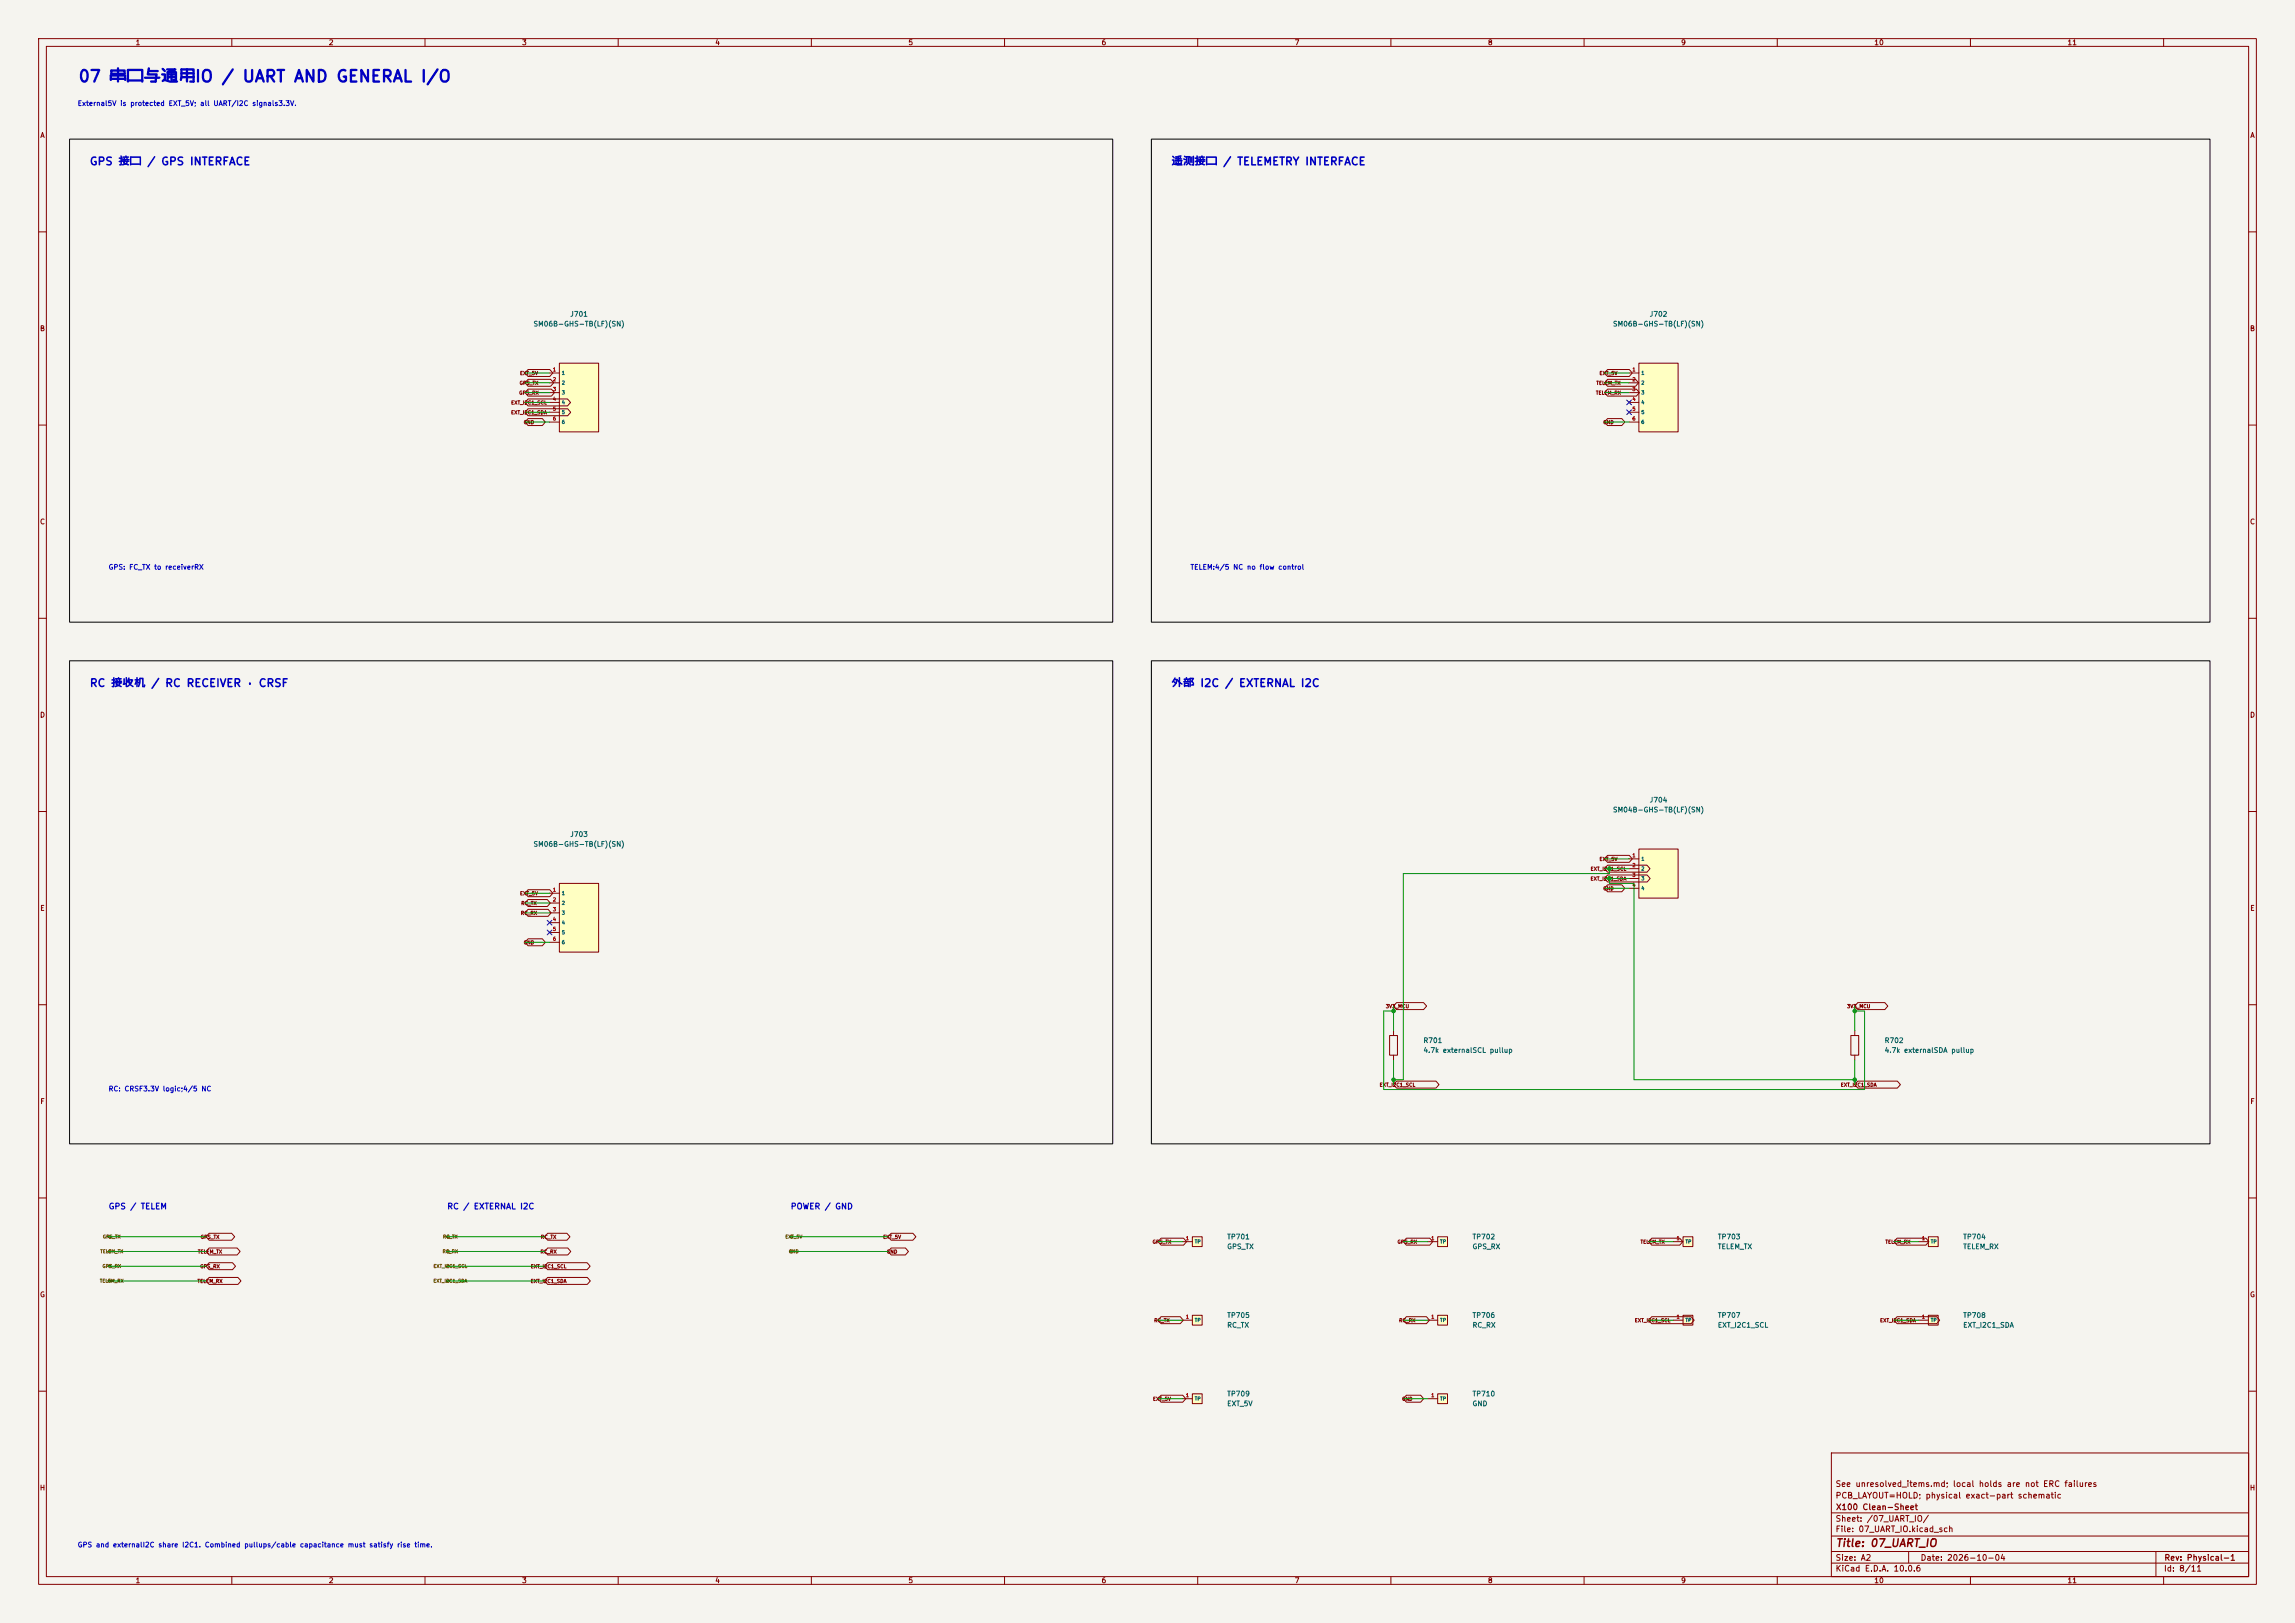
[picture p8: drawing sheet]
<svg xmlns="http://www.w3.org/2000/svg" width="594mm" height="420mm" viewBox="0 0 594 420" stroke-linecap="round" stroke-linejoin="round" font-family="sans-serif">
<defs><g id="words">
<text font-size="3" fill="#0000c2" x="20.1" y="22">07 串口与通用IO / UART AND GENERAL I/O</text>
<g font-size="2" fill="#0000c2">
<text x="23.1" y="43.3">GPS 接口 / GPS INTERFACE</text>
<text x="303.1" y="43.3">遥测接口 / TELEMETRY INTERFACE</text>
<text x="23.1" y="178.3">RC 接收机 / RC RECEIVER · CRSF</text>
<text x="303.1" y="178.3">外部 I2C / EXTERNAL I2C</text>
</g>
<text font-size="2" fill="#840000" x="475" y="400.8">Title: 07_UART_IO</text>
<g font-size="1.5" fill="#0000c2">
<text x="28" y="313.3">GPS / TELEM</text>
<text x="115.6" y="313.3">RC / EXTERNAL I2C</text>
<text x="204.5" y="313.3">POWER / GND</text>
</g>
<g font-size="1.5" fill="#840000">
<text x="475" y="388.1">PCB_LAYOUT=HOLD; physical exact-part schematic</text>
<text x="475" y="385.1">See unresolved_items.md; local holds are not ERC failures</text>
<text x="475" y="394.1">Sheet: /07_UART_IO/</text>
<text x="475.1" y="391.1">X100 Clean-Sheet</text>
<text x="475" y="396.8">File: 07_UART_IO.kicad_sch</text>
<text x="475" y="407">KiCad E.D.A. 10.0.6</text>
<text x="475" y="404.2">Size: A2</text>
<text x="497" y="404.2">Date: 2026-10-04</text>
<text x="560" y="407">Id: 8/11</text>
<text x="560.1" y="404.2">Rev: Physical-1</text>
</g>
<g font-size="1.3" fill="#840000">
<text x="35" y="12">1</text>
<text x="85" y="12">2</text>
<text x="135" y="12">3</text>
<text x="185" y="12">4</text>
<text x="235" y="12">5</text>
<text x="285" y="12">6</text>
<text x="335" y="12">7</text>
<text x="385" y="12">8</text>
<text x="435" y="12">9</text>
<text x="485" y="12">10</text>
<text x="535" y="12">11</text>
<text x="10.3" y="36">A</text>
<text x="582.3" y="36">A</text>
<text x="10.2" y="86">B</text>
<text x="582.2" y="86">B</text>
<text x="10.2" y="136">C</text>
<text x="582.2" y="136">C</text>
<text x="10.2" y="186">D</text>
<text x="582.2" y="186">D</text>
<text x="10.3" y="236">E</text>
<text x="582.3" y="236">E</text>
<text x="10.3" y="286">F</text>
<text x="582.3" y="286">F</text>
<text x="10.2" y="336">G</text>
<text x="582.2" y="336">G</text>
<text x="10.2" y="386">H</text>
<text x="582.2" y="386">H</text>
<text x="35" y="410">1</text>
<text x="85" y="410">2</text>
<text x="135" y="410">3</text>
<text x="185" y="410">4</text>
<text x="235" y="410">5</text>
<text x="285" y="410">6</text>
<text x="335" y="410">7</text>
<text x="385" y="410">8</text>
<text x="435" y="410">9</text>
<text x="485" y="410">10</text>
<text x="535" y="410">11</text>
</g>
<g font-size="1.3" fill="#0000c2">
<text x="20" y="27.7">External5V is protected EXT_5V; all UART/I2C signals3.3V.</text>
<text x="28" y="147.7">GPS: FC_TX to receiverRX</text>
<text x="308" y="147.7">TELEM:4/5 NC no flow control</text>
<text x="28" y="282.7">RC: CRSF3.3V logic;4/5 NC</text>
<text x="20" y="400.7">GPS and externalI2C share I2C1. Combined pullups/cable capacitance must satisfy rise time.</text>
</g>
<g font-size="1.3" fill="#006464">
<text x="147.4" y="82.2">J701</text>
<text x="426.8" y="82.2">J702</text>
<text x="137.9" y="84.8">SM06B-GHS-TB(LF)(SN)</text>
<text x="417.3" y="84.8">SM06B-GHS-TB(LF)(SN)</text>
<text x="426.8" y="208">J704</text>
<text x="417.3" y="210.5">SM04B-GHS-TB(LF)(SN)</text>
<text x="137.9" y="219.4">SM06B-GHS-TB(LF)(SN)</text>
<text x="147.4" y="216.9">J703</text>
<text x="368.3" y="270.2">R701</text>
<text x="368.3" y="272.7">4.7k externalSCL pullup</text>
<text x="487.7" y="270.2">R702</text>
<text x="487.7" y="272.7">4.7k externalSDA pullup</text>
<text x="317.5" y="321">TP701</text>
<text x="317.5" y="323.5">GPS_TX</text>
<text x="381" y="321">TP702</text>
<text x="381" y="323.5">GPS_RX</text>
<text x="444.5" y="321">TP703</text>
<text x="444.5" y="323.5">TELEM_TX</text>
<text x="508" y="321">TP704</text>
<text x="508" y="323.5">TELEM_RX</text>
<text x="317.5" y="341.3">TP705</text>
<text x="381" y="341.3">TP706</text>
<text x="444.5" y="341.3">TP707</text>
<text x="508" y="341.3">TP708</text>
<text x="317.5" y="343.9">RC_TX</text>
<text x="381" y="343.9">RC_RX</text>
<text x="444.5" y="343.9">EXT_I2C1_SCL</text>
<text x="508" y="343.9">EXT_I2C1_SDA</text>
<text x="317.5" y="361.6">TP709</text>
<text x="317.5" y="364.2">EXT_5V</text>
<text x="381" y="361.6">TP710</text>
<text x="381" y="364.2">GND</text>
</g>
<g font-size=".9" fill="#840000">
<text x="134.4" y="99.8">GPS_TX</text>
<text x="134.5" y="97.3">EXT_5V</text>
<text x="413.1" y="99.8">TELEM_TX</text>
<text x="413.9" y="97.3">EXT_5V</text>
<text x="132.2" y="107.4">EXT_I2C1_SDA</text>
<text x="132.2" y="104.9">EXT_I2C1_SCL</text>
<text x="134.3" y="102.3">GPS_RX</text>
<text x="413" y="102.3">TELEM_RX</text>
<text x="135.4" y="110">GND</text>
<text x="414.8" y="110">GND</text>
<text x="411.6" y="225.5">EXT_I2C1_SCL</text>
<text x="413.9" y="223">EXT_5V</text>
<text x="134.5" y="231.9">EXT_5V</text>
<text x="411.6" y="228.1">EXT_I2C1_SDA</text>
<text x="414.8" y="230.6">GND</text>
<text x="134.7" y="237">RC_RX</text>
<text x="134.8" y="234.4">RC_TX</text>
<text x="135.4" y="244.6">GND</text>
<text x="358.6" y="261.1">3V3_MCU</text>
<text x="478" y="261.1">3V3_MCU</text>
<text x="357" y="281.4">EXT_I2C1_SCL</text>
<text x="476.3" y="281.4">EXT_I2C1_SDA</text>
<text x="51.8" y="320.8">GPS_TX</text>
<text x="139.9" y="320.8">RC_TX</text>
<text x="228.5" y="320.8">EXT_5V</text>
<text x="298.2" y="322.1">GPS_TX</text>
<text x="361.6" y="322.1">GPS_RX</text>
<text x="424.5" y="322.1">TELEM_TX</text>
<text x="487.9" y="322.1">TELEM_RX</text>
<text x="51.1" y="324.6">TELEM_TX</text>
<text x="51.7" y="328.4">GPS_RX</text>
<text x="137.3" y="328.4">EXT_I2C1_SCL</text>
<text x="139.8" y="324.6">RC_RX</text>
<text x="229.4" y="324.6">GND</text>
<text x="51" y="332.2">TELEM_RX</text>
<text x="137.2" y="332.2">EXT_I2C1_SDA</text>
<text x="298.6" y="342.4">RC_TX</text>
<text x="362" y="342.4">RC_RX</text>
<text x="423" y="342.4">EXT_I2C1_SCL</text>
<text x="486.5" y="342.4">EXT_I2C1_SDA</text>
<text x="298.3" y="362.7">EXT_5V</text>
<text x="362.8" y="362.7">GND</text>
</g>
<g font-size=".9" fill="#a90000">
<text x="143" y="96.3">1</text>
<text x="143" y="98.9">2</text>
<text x="143" y="101.4">3</text>
<text x="422.4" y="96.3">1</text>
<text x="422.4" y="98.9">2</text>
<text x="422.4" y="101.4">3</text>
<text x="143" y="103.9">4</text>
<text x="143" y="106.5">5</text>
<text x="422.4" y="103.9">4</text>
<text x="422.4" y="106.5">5</text>
<text x="143" y="109">6</text>
<text x="422.4" y="109">6</text>
<text x="422.4" y="222">1</text>
<text x="422.4" y="224.6">2</text>
<text x="422.4" y="227.1">3</text>
<text x="143" y="230.9">1</text>
<text x="143" y="233.5">2</text>
<text x="422.4" y="229.7">4</text>
<text x="143" y="236">3</text>
<text x="143" y="238.6">4</text>
<text x="143" y="241.1">5</text>
<text x="143" y="243.6">6</text>
<text x="306.8" y="321.1">1</text>
<text x="370.3" y="321.1">1</text>
<text x="433.8" y="321.1">1</text>
<text x="497.3" y="321.1">1</text>
<text x="306.8" y="341.4">1</text>
<text x="370.3" y="341.4">1</text>
<text x="433.8" y="341.4">1</text>
<text x="497.3" y="341.4">1</text>
<text x="306.8" y="361.7">1</text>
<text x="370.3" y="361.7">1</text>
</g>
<g font-size=".9" fill="#006464">
<text x="145.3" y="97.2">1</text>
<text x="145.3" y="99.7">2</text>
<text x="424.7" y="97.2">1</text>
<text x="424.7" y="99.7">2</text>
<text x="145.3" y="102.3">3</text>
<text x="145.3" y="104.8">4</text>
<text x="145.3" y="107.4">5</text>
<text x="424.7" y="102.3">3</text>
<text x="424.7" y="104.8">4</text>
<text x="424.7" y="107.4">5</text>
<text x="145.3" y="109.9">6</text>
<text x="424.7" y="109.9">6</text>
<text x="424.7" y="222.9">1</text>
<text x="424.7" y="225.5">2</text>
<text x="145.3" y="231.8">1</text>
<text x="424.7" y="228">3</text>
<text x="424.7" y="230.6">4</text>
<text x="145.3" y="234.4">2</text>
<text x="145.3" y="236.9">3</text>
<text x="145.3" y="239.4">4</text>
<text x="145.3" y="242">5</text>
<text x="145.3" y="244.5">6</text>
<text x="309.1" y="322">TP</text>
<text x="372.6" y="322">TP</text>
<text x="436.1" y="322">TP</text>
<text x="499.6" y="322">TP</text>
<text x="309.1" y="342.3">TP</text>
<text x="372.6" y="342.3">TP</text>
<text x="436.1" y="342.3">TP</text>
<text x="499.6" y="342.3">TP</text>
<text x="309.1" y="362.6">TP</text>
<text x="372.6" y="362.6">TP</text>
</g>
<g font-size=".9" fill="#725600">
<text x="26.5" y="320.7">GPS_TX</text>
<text x="114.6" y="320.7">RC_TX</text>
<text x="203.2" y="320.7">EXT_5V</text>
<text x="25.9" y="324.5">TELEM_TX</text>
<text x="26.4" y="328.3">GPS_RX</text>
<text x="112.1" y="328.3">EXT_I2C1_SCL</text>
<text x="114.5" y="324.5">RC_RX</text>
<text x="204.1" y="324.5">GND</text>
<text x="25.8" y="332.1">TELEM_RX</text>
<text x="112.1" y="332.1">EXT_I2C1_SDA</text>
</g>
</g></defs>
<path d="M0 0h594v420h-594z" fill="#f5f4ef" stroke="#f5f4ef" stroke-width=".26"/>
<g fill="none" stroke="#840000" stroke-width=".26">
<path d="M10 10h574v400h-574zM12 12h570v396h-570zM60 10v2M110 10v2M160 10v2M210 10v2M260 10v2M310 10v2M360 10v2M410 10v2M460 10v2M510 10v2"/>
<path d="M560 10v2M10 60h2M582 60h2M10 110h2M582 110h2M10 160h2M582 160h2M10 210h2M582 210h2M10 260h2M582 260h2M10 310h2"/>
<path d="M582 310h2M10 360h2M474 376h108v32h-108zM582 360h2M474 397.5h108M474 391.5h108M60 408v2M110 408v2M160 408v2M210 408v2M260 408v2M310 408v2"/>
<path d="M360 408v2M410 408v2M460 408v2M474 404.5h108M474 401.5h108M494 401.5v3M510 408v2M558 401.5v6.5M560 408v2"/>
</g>
<path d="M499.1 320h2.5v2.6h-2.5z" fill="#ffffc2"/>
<path d="M496.6 321.3h2.5M499.1 320h2.5v2.6h-2.5z" fill="none" stroke="#840000" stroke-width=".26"/>
<path d="M372.1 320h2.5v2.6h-2.5z" fill="#ffffc2"/>
<path d="M369.6 321.3h2.5M372.1 320h2.5v2.6h-2.5z" fill="none" stroke="#840000" stroke-width=".26"/>
<path d="M424.2 219.7h10.1v12.7h-10.1z" fill="#ffffc2"/>
<path d="M424.2 219.7h10.1v12.7h-10.1zM421.6 222.3h2.6M421.6 224.8h2.6M421.6 227.3h2.6M421.6 229.9h2.6" fill="none" stroke="#840000" stroke-width=".26"/>
<path d="M499.1 340.4h2.5v2.5h-2.5z" fill="#ffffc2"/>
<path d="M496.6 341.6h2.5M499.1 340.4h2.5v2.5h-2.5z" fill="none" stroke="#840000" stroke-width=".26"/>
<path d="M144.8 94h10.1v17.8h-10.1z" fill="#ffffc2"/>
<path d="M142.2 96.5h2.6M142.2 99.1h2.6M144.8 94h10.1v17.8h-10.1zM142.2 101.6h2.6M142.2 104.1h2.6M142.2 106.7h2.6M142.2 109.2h2.6" fill="none" stroke="#840000" stroke-width=".26"/>
<path d="M144.8 228.6h10.1v17.8h-10.1z" fill="#ffffc2"/>
<path d="M142.2 231.1h2.6M142.2 233.7h2.6M142.2 236.2h2.6M142.2 238.8h2.6M144.8 228.6h10.1v17.8h-10.1zM142.2 241.3h2.6M142.2 243.8h2.6" fill="none" stroke="#840000" stroke-width=".26"/>
<path d="M308.6 320h2.5v2.6h-2.5z" fill="#ffffc2"/>
<path d="M479 268h2.1v5.1h-2.1zM480.1 266.7v1.3M480.1 273.1v1.2M306.1 321.3h2.5M308.6 320h2.5v2.6h-2.5z" fill="none" stroke="#840000" stroke-width=".26"/>
<path d="M308.6 360.7h2.5v2.5h-2.5z" fill="#ffffc2"/>
<path d="M359.7 268h2v5.1h-2zM360.7 266.7v1.3M360.7 273.1v1.2M306.1 362h2.5M308.6 360.7h2.5v2.5h-2.5z" fill="none" stroke="#840000" stroke-width=".26"/>
<path d="M435.6 320h2.5v2.6h-2.5z" fill="#ffffc2"/>
<path d="M433.1 321.3h2.5M435.6 320h2.5v2.6h-2.5z" fill="none" stroke="#840000" stroke-width=".26"/>
<path d="M435.6 340.4h2.5v2.5h-2.5z" fill="#ffffc2"/>
<path d="M433.1 341.6h2.5M435.6 340.4h2.5v2.5h-2.5z" fill="none" stroke="#840000" stroke-width=".26"/>
<path d="M308.6 340.4h2.5v2.5h-2.5z" fill="#ffffc2"/>
<path d="M306.1 341.6h2.5M308.6 340.4h2.5v2.5h-2.5z" fill="none" stroke="#840000" stroke-width=".26"/>
<path d="M424.2 94h10.1v17.8h-10.1z" fill="#ffffc2"/>
<path d="M421.6 96.5h2.6M421.6 99.1h2.6M424.2 94h10.1v17.8h-10.1zM421.6 101.6h2.6M421.6 104.1h2.6M421.6 106.7h2.6M421.6 109.2h2.6" fill="none" stroke="#840000" stroke-width=".26"/>
<path d="M372.1 360.7h2.5v2.5h-2.5z" fill="#ffffc2"/>
<path d="M369.6 362h2.5M372.1 360.7h2.5v2.5h-2.5z" fill="none" stroke="#840000" stroke-width=".26"/>
<path d="M372.1 340.4h2.5v2.5h-2.5z" fill="#ffffc2"/>
<g fill="none" stroke="#840000" stroke-width=".26">
<path d="M136.7 98.2h5.8l.8 .9-.8 .9h-5.8l-.8-.9zM136.7 95.6h5.6l.8 .9-.8 .9h-5.6l-.8-.9zM416.1 95.6h5.6l.8 .9-.8 .9h-5.6l-.8-.9zM416.1 98.2h7.2l.8 .9-.8 .9h-7.2l-.8-.9zM136.7 100.7h6l.8 .9-.8 .9h-6l-.8-.9zM136.7 108.3h3.7l.8 .9-.8 .9h-3.7l-.8-.9zM136.7 103.2h10.2l.8 .9-.8 .9h-10.2l-.8-.9zM136.7 105.8h10.2l.8 .9-.8 .9h-10.2l-.8-.9zM416.1 100.7h7.4l.8 .9-.8 .9h-7.4l-.8-.9zM416.1 108.3h3.7l.8 .9-.8 .9h-3.7l-.8-.9zM136.7 230.2h5.6l.8 .9-.8 .9h-5.6l-.8-.9zM136.7 232.8h5l.7 .9-.7 .9h-5l-.8-.9z"/>
<path d="M136.7 235.3h5.2l.8 .9-.8 .9h-5.2l-.8-.9zM416.1 223.9h10.2l.8 .9-.8 .9h-10.2l-.8-.9zM416.1 226.4h10.2l.8 .9-.8 .9h-10.2l-.8-.9zM416.1 229h3.7l.8 .9-.8 .9h-3.7l-.8-.9zM416.1 221.3h5.6l.8 1-.8 .9h-5.6l-.8-.9zM136.7 242.9h3.7l.8 .9-.8 .9h-3.7l-.8-.9zM361.5 259.4h7l.7 1-.7 .9h-7l-.8-.9zM480.8 259.4h7l.8 1-.8 .9h-7l-.7-.9zM361.5 279.8h10.2l.8 .9-.8 .9h-10.2l-.8-.9zM480.8 279.8h10.3l.8 .9-.8 .9h-10.3l-.7-.9zM54.1 319.1h5.9l.7 .9-.7 .9h-5.9l-.8-.9zM141.8 319.1h4.9l.8 .9-.8 .9h-4.9l-.8-.9z"/>
<path d="M230.7 319.1h5.6l.8 .9-.8 .9h-5.6l-.8-.9zM54.1 330.6h7.5l.8 .9-.8 .9h-7.5l-.8-.9zM54.1 322.9h7.3l.8 1-.8 .9h-7.3l-.8-.9zM54.1 326.8h6.1l.8 .9-.8 .9h-6.1l-.8-.9zM141.8 322.9h5.1l.8 1-.8 .9h-5.1l-.8-.9zM141.8 326.8h10.2l.7 .9-.7 .9h-10.2l-.8-.9zM141.8 330.6h10.2l.8 .9-.8 .9h-10.2l-.8-.9zM230.7 322.9h3.6l.8 1-.8 .9h-3.6l-.8-.9zM300.5 320.4h5.8l.8 .9-.8 .9h-5.8l-.8-.9zM364 320.4h6.1l.7 .9-.7 .9h-6.1l-.8-.9zM427.5 320.4h7.3l.7 .9-.7 .9h-7.3l-.8-.9zM491 320.4h7.5l.8 .9-.8 .9h-7.5l-.8-.9z"/>
<path d="M300.5 340.7h5l.8 .9-.8 .9h-5l-.8-.9zM364 340.7h5.2l.8 .9-.8 .9h-5.2l-.8-.9zM369.6 341.6h2.5M372.1 340.4h2.5v2.5h-2.5zM427.5 340.7h10.2l.8 .9-.8 .9h-10.2l-.8-.9zM491 340.7h10.3l.7 .9-.7 .9h-10.3l-.8-.9zM300.5 361h5.6l.8 1-.8 .9h-5.6l-.8-.9zM364 361h3.7l.8 1-.8 .9h-3.7l-.8-.9z"/>
</g>
<path d="M28.4 319.6l.4 .4-.4 .5-.5-.5zM204.9 319.6l.4 .4-.4 .5-.4-.5zM28.4 327.2l.4 .5-.4 .4-.5-.4zM28.4 323.4l.4 .5-.4 .4-.5-.4zM28.4 331l.4 .5-.4 .4-.5-.4zM115.6 320l.4-.4 .4 .4-.4 .5zM115.6 331.5l.4-.5 .4 .5-.4 .4zM115.6 323.9l.4-.5 .4 .5-.4 .4zM116 327.2l.4 .5-.4 .4-.4-.4zM204.9 323.4l.4 .5-.4 .4-.4-.4z" fill="none" stroke="#725600" stroke-width=".26"/>
<g fill="none" stroke="#009600" stroke-width=".26">
<path d="M135.9 96.5h6.3M135.9 99.1h6.3M415.3 96.5h6.3M415.3 99.1h6.3M135.9 101.6h6.3M135.9 104.1h6.3M135.9 106.7h6.3M135.9 109.2h6.3M415.3 101.6h6.3M415.3 109.2h6.3M135.9 231.1h6.3M135.9 233.7h6.3"/>
<path d="M135.9 236.2h6.3M415.3 227.3h6.3M415.3 222.3h6.3M415.3 224.8h6.3M415.3 229.9h6.3M416.6 224.8v1.3h-53.4v53.3h-2.5M416.6 227.3v1.3h6.3v50.8h57.2M135.9 243.8h6.3M360.7 261.6h-2.6v20.3h124.5v-20.3h-2.5M360.7 260.4v6.3M360.7 274.3v6.4M480.1 260.4v6.3"/>
<path d="M480.1 274.3v6.4M27.9 327.7h25.4M27.9 320h25.4M27.9 323.9h25.4M27.9 331.5h25.4M115.6 327.7h25.4M115.6 320h25.4M115.6 323.9h25.4M115.6 331.5h25.4M204.5 320h25.4M204.5 323.9h25.4M299.7 321.3h6.4"/>
<path d="M363.2 321.3h6.4M426.7 321.3h6.4M490.2 321.3h6.4M299.7 341.6h6.4M363.2 341.6h6.4M426.7 341.6h6.4M490.2 341.6h6.4M299.7 362h6.4M363.2 362h6.4"/>
</g>
<path d="M421 103.5l1.2 1.2M421 106.1l1.2 1.2M422.2 103.5l-1.2 1.2M422.2 106.1l-1.2 1.2M141.6 238.2l1.2 1.2M142.8 238.2l-1.2 1.2M141.6 240.7l1.2 1.2M142.8 240.7l-1.2 1.2" fill="none" stroke="#000084" stroke-width=".26"/>
<path d="M18 36h270v125h-270zM298 36h274v125h-274zM18 171h270v125h-270zM298 171h274v125h-274z" fill="none" stroke="#000" stroke-width=".26"/>
<g fill="#009600" stroke="#009600" stroke-width=".26">
<circle cx="480.1" cy="261.6" r=".46"/>
<circle cx="480.1" cy="279.4" r=".46"/>
<circle cx="416.6" cy="224.8" r=".46"/>
<circle cx="360.7" cy="279.4" r=".46"/>
<circle cx="360.7" cy="261.6" r=".46"/>
<circle cx="416.6" cy="227.3" r=".46"/>
</g>
<use href="#words"/>
</svg>
